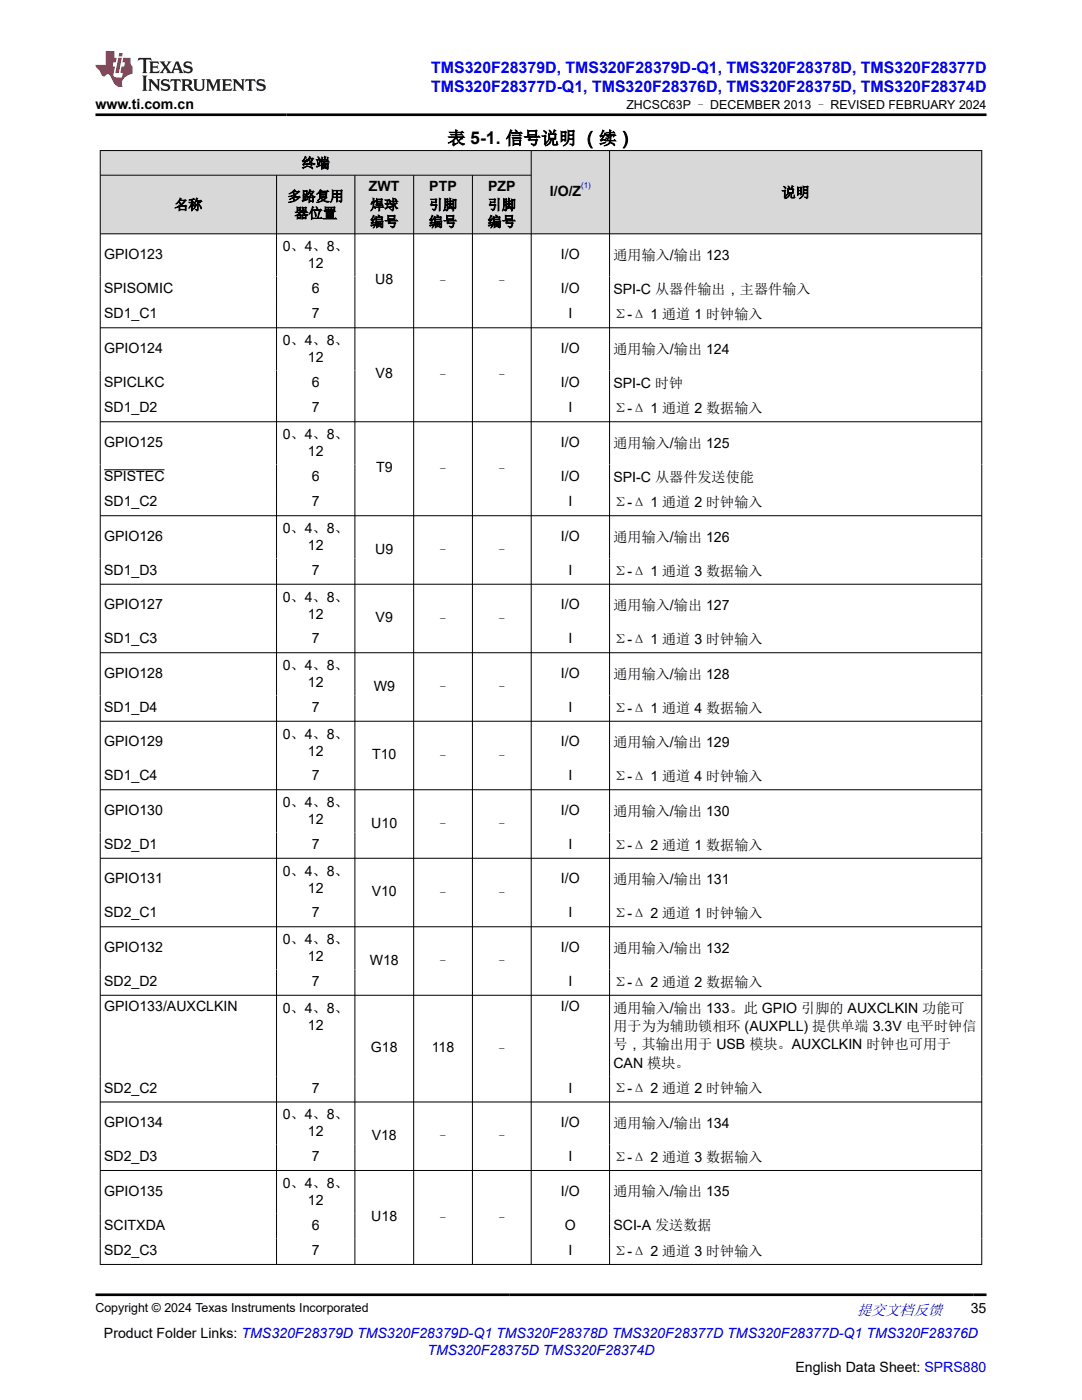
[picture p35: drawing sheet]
<svg xmlns="http://www.w3.org/2000/svg" width="216mm" height="279mm" viewBox="0 0 216 279" stroke-linecap="round" stroke-linejoin="round" font-family="sans-serif">
<defs><g id="words">
<text font-size="3.5" x="89.3" y="28.8">表 5-1. 信号说明 （续）</text>
<g font-size="3.2" fill="#00f">
<text x="86" y="14.5">TMS320F28379D, TMS320F28379D-Q1, TMS320F28378D, TMS320F28377D</text>
<text x="86" y="18.3">TMS320F28377D-Q1, TMS320F28376D, TMS320F28375D, TMS320F28374D</text>
</g>
<text font-size="3" fill="#00f" x="171" y="262.4">提交文档反馈</text>
<g font-size="2.8">
<text x="19" y="21.7">www.ti.com.cn</text>
<text x="60.2" y="33.5">终端</text>
<text x="34.8" y="41.8">名称</text>
<text x="57.4" y="40.1">多路复用</text>
<text x="73.6" y="38.2">ZWT</text>
<text x="73.9" y="41.8">焊球</text>
<text x="85.6" y="41.8">引脚</text>
<text x="85.7" y="38.2">PTP</text>
<text x="97.3" y="41.8">引脚</text>
<text x="97.4" y="38.2">PZP</text>
<text x="109.7" y="39.1">I/O/Z</text>
<text x="155.9" y="39.4">说明</text>
<text x="58.8" y="43.5">器位置</text>
<text x="73.9" y="45.2">编号</text>
<text x="85.6" y="45.2">编号</text>
<text x="97.3" y="45.2">编号</text>
<text x="20.8" y="51.7">GPIO123</text>
<text x="56.4" y="50.1">0、4、8、</text>
<text x="61.4" y="53.5">12</text>
<text x="111.9" y="51.7">I/O</text>
<text x="122.4" y="51.8">通用输入/输出 123</text>
<text x="20.8" y="58.5">SPISOMIC</text>
<text x="62.2" y="58.5">6</text>
<text x="74.9" y="56.8">U8</text>
<text x="87" y="57.1">–</text>
<text x="98.7" y="57.1">–</text>
<text x="111.9" y="58.5">I/O</text>
<text x="122.4" y="58.6">SPI-C 从器件输出，主器件输入</text>
<text x="20.8" y="63.5">SD1_C1</text>
<text x="62.2" y="63.5">7</text>
<text x="113.4" y="63.5">I</text>
<text x="122.4" y="63.7">Σ-Δ 1 通道 1 时钟输入</text>
<text x="20.8" y="70.4">GPIO124</text>
<text x="56.4" y="68.9">0、4、8、</text>
<text x="111.9" y="70.4">I/O</text>
<text x="122.4" y="70.6">通用输入/输出 124</text>
<text x="20.8" y="77.2">SPICLKC</text>
<text x="61.4" y="72.3">12</text>
<text x="62.2" y="77.2">6</text>
<text x="75" y="75.5">V8</text>
<text x="87" y="75.8">–</text>
<text x="98.7" y="75.8">–</text>
<text x="111.9" y="77.2">I/O</text>
<text x="122.4" y="77.4">SPI-C 时钟</text>
<text x="20.8" y="82.3">SD1_D2</text>
<text x="62.2" y="82.3">7</text>
<text x="113.4" y="82.3">I</text>
<text x="122.4" y="82.4">Σ-Δ 1 通道 2 数据输入</text>
<text x="20.8" y="89.2">GPIO125</text>
<text x="56.4" y="87.6">0、4、8、</text>
<text x="111.9" y="89.2">I/O</text>
<text x="122.4" y="89.3">通用输入/输出 125</text>
<text x="20.8" y="96">SPISTEC</text>
<text x="61.4" y="91">12</text>
<text x="62.2" y="96">6</text>
<text x="75" y="94.3">T9</text>
<text x="87" y="94.6">–</text>
<text x="98.7" y="94.6">–</text>
<text x="111.9" y="96">I/O</text>
<text x="20.8" y="101.1">SD1_C2</text>
<text x="62.2" y="101.1">7</text>
<text x="113.4" y="101.1">I</text>
<text x="122.4" y="96.1">SPI-C 从器件发送使能</text>
<text x="122.4" y="101.2">Σ-Δ 1 通道 2 时钟输入</text>
<text x="20.8" y="108">GPIO126</text>
<text x="56.4" y="106.4">0、4、8、</text>
<text x="111.9" y="108">I/O</text>
<text x="61.4" y="109.8">12</text>
<text x="74.9" y="110.5">U9</text>
<text x="87" y="110.8">–</text>
<text x="98.7" y="110.8">–</text>
<text x="122.4" y="108.1">通用输入/输出 126</text>
<text x="20.8" y="114.7">SD1_D3</text>
<text x="62.2" y="114.7">7</text>
<text x="113.4" y="114.7">I</text>
<text x="122.4" y="114.9">Σ-Δ 1 通道 3 数据输入</text>
<text x="20.8" y="121.6">GPIO127</text>
<text x="56.4" y="120.1">0、4、8、</text>
<text x="61.4" y="123.5">12</text>
<text x="75" y="124.2">V9</text>
<text x="87" y="124.4">–</text>
<text x="98.7" y="124.4">–</text>
<text x="111.9" y="121.6">I/O</text>
<text x="122.4" y="121.8">通用输入/输出 127</text>
<text x="20.8" y="128.4">SD1_C3</text>
<text x="62.2" y="128.4">7</text>
<text x="113.4" y="128.4">I</text>
<text x="122.4" y="128.5">Σ-Δ 1 通道 3 时钟输入</text>
<text x="20.8" y="135.3">GPIO128</text>
<text x="56.4" y="133.7">0、4、8、</text>
<text x="61.4" y="137.1">12</text>
<text x="74.6" y="137.8">W9</text>
<text x="111.9" y="135.3">I/O</text>
<text x="122.4" y="135.4">通用输入/输出 128</text>
<text x="20.8" y="142.1">SD1_D4</text>
<text x="62.2" y="142.1">7</text>
<text x="87" y="138.1">–</text>
<text x="98.7" y="138.1">–</text>
<text x="113.4" y="142.1">I</text>
<text x="122.4" y="142.2">Σ-Δ 1 通道 4 数据输入</text>
<text x="20.8" y="149">GPIO129</text>
<text x="56.4" y="147.4">0、4、8、</text>
<text x="111.9" y="149">I/O</text>
<text x="122.4" y="149.1">通用输入/输出 129</text>
<text x="20.8" y="155.7">SD1_C4</text>
<text x="61.4" y="150.8">12</text>
<text x="62.2" y="155.7">7</text>
<text x="74.2" y="151.5">T10</text>
<text x="87" y="151.8">–</text>
<text x="98.7" y="151.8">–</text>
<text x="113.4" y="155.7">I</text>
<text x="122.4" y="155.9">Σ-Δ 1 通道 4 时钟输入</text>
<text x="56.4" y="161.1">0、4、8、</text>
<text x="20.8" y="162.6">GPIO130</text>
<text x="61.4" y="164.5">12</text>
<text x="74.1" y="165.2">U10</text>
<text x="87" y="165.5">–</text>
<text x="98.7" y="165.5">–</text>
<text x="111.9" y="162.6">I/O</text>
<text x="122.4" y="162.8">通用输入/输出 130</text>
<text x="20.8" y="169.4">SD2_D1</text>
<text x="62.2" y="169.4">7</text>
<text x="113.4" y="169.4">I</text>
<text x="122.4" y="169.6">Σ-Δ 2 通道 1 数据输入</text>
<text x="20.8" y="176.3">GPIO131</text>
<text x="56.4" y="174.8">0、4、8、</text>
<text x="61.4" y="178.1">12</text>
<text x="74.2" y="178.9">V10</text>
<text x="87" y="179.1">–</text>
<text x="98.7" y="179.1">–</text>
<text x="111.9" y="176.3">I/O</text>
<text x="122.4" y="176.5">通用输入/输出 131</text>
<text x="20.8" y="183.1">SD2_C1</text>
<text x="62.2" y="183.1">7</text>
<text x="113.4" y="183.1">I</text>
<text x="122.4" y="183.2">Σ-Δ 2 通道 1 时钟输入</text>
<text x="20.8" y="190">GPIO132</text>
<text x="56.4" y="188.4">0、4、8、</text>
<text x="61.4" y="191.8">12</text>
<text x="111.9" y="190">I/O</text>
<text x="122.4" y="190.1">通用输入/输出 132</text>
<text x="20.8" y="196.8">SD2_D2</text>
<text x="62.2" y="196.8">7</text>
<text x="73.8" y="192.5">W18</text>
<text x="87" y="192.8">–</text>
<text x="98.7" y="192.8">–</text>
<text x="113.4" y="196.8">I</text>
<text x="122.4" y="196.9">Σ-Δ 2 通道 2 数据输入</text>
<text x="20.8" y="201.8">GPIO133/AUXCLKIN</text>
<text x="56.4" y="202.1">0、4、8、</text>
<text x="111.9" y="201.8">I/O</text>
<text x="122.4" y="202.1">通用输入/输出 133。此 GPIO 引脚的 AUXCLKIN 功能可</text>
<text x="61.4" y="205.5">12</text>
<text x="122.4" y="205.8">用于为为辅助锁相环 (AUXPLL) 提供单端 3.3V 电平时钟信</text>
<text x="122.4" y="209.4">号，其输出用于 USB 模块。AUXCLKIN 时钟也可用于</text>
<text x="74" y="210">G18</text>
<text x="86.2" y="210">118</text>
<text x="98.7" y="210.3">–</text>
<text x="122.4" y="213.1">CAN 模块。</text>
<text x="20.8" y="218.1">SD2_C2</text>
<text x="62.2" y="218.1">7</text>
<text x="113.4" y="218.1">I</text>
<text x="122.4" y="218.2">Σ-Δ 2 通道 2 时钟输入</text>
<text x="20.8" y="225">GPIO134</text>
<text x="56.4" y="223.4">0、4、8、</text>
<text x="61.4" y="226.8">12</text>
<text x="74.2" y="227.5">V18</text>
<text x="87" y="227.8">–</text>
<text x="98.7" y="227.8">–</text>
<text x="111.9" y="225">I/O</text>
<text x="122.4" y="225.1">通用输入/输出 134</text>
<text x="20.8" y="231.7">SD2_D3</text>
<text x="62.2" y="231.7">7</text>
<text x="113.4" y="231.7">I</text>
<text x="122.4" y="231.9">Σ-Δ 2 通道 3 数据输入</text>
<text x="20.8" y="238.6">GPIO135</text>
<text x="56.4" y="237.1">0、4、8、</text>
<text x="111.9" y="238.6">I/O</text>
<text x="122.4" y="238.8">通用输入/输出 135</text>
<text x="20.8" y="245.4">SCITXDA</text>
<text x="61.4" y="240.5">12</text>
<text x="62.2" y="245.4">6</text>
<text x="74.1" y="243.7">U18</text>
<text x="87" y="244">–</text>
<text x="98.7" y="244">–</text>
<text x="112.7" y="245.4">O</text>
<text x="122.4" y="245.5">SCI-A 发送数据</text>
<text x="20.8" y="250.5">SD2_C3</text>
<text x="62.2" y="250.5">7</text>
<text x="113.4" y="250.5">I</text>
<text x="122.4" y="250.6">Σ-Δ 2 通道 3 时钟输入</text>
<text x="193.7" y="262.1">35</text>
<text x="20.7" y="266.9">Product Folder Links: TMS320F28379D TMS320F28379D-Q1 TMS320F28378D TMS320F28377D TMS320F28377D-Q1 TMS320F28376D</text>
<text x="158.7" y="273.7">English Data Sheet: SPRS880</text>
</g>
<text font-size="2.8" fill="#00f" x="85.3" y="270.3">TMS320F28375D TMS320F28374D</text>
<g font-size="2.5">
<text x="125" y="21.8">ZHCSC63P – DECEMBER 2013 – REVISED FEBRUARY 2024</text>
<text x="19" y="261.8">Copyright © 2024 Texas Instruments Incorporated</text>
</g>
<text font-size="1.6" fill="#00f" x="116" y="37.4">(1)</text>
</g></defs>
<g fill="#d8d8d8">
<path d="M20 30h175.9v5h-175.9z" fill-rule="evenodd"/>
<path d="M20.1 30.1h85.8v4.8h-85.8z" fill-rule="evenodd"/>
<path d="M106.1 30.1h15.5v16.5h-15.5z" fill-rule="evenodd"/>
<path d="M121.7 30.1h74.1v16.5h-74.1z" fill-rule="evenodd"/>
<path d="M20.1 35h35v11.6h-35z" fill-rule="evenodd"/>
<path d="M55.2 35h15.6v11.6h-15.6z" fill-rule="evenodd"/>
<path d="M70.9 35h11.6v11.6h-11.6z" fill-rule="evenodd"/>
<path d="M82.6 35h11.6v11.6h-11.6z" fill-rule="evenodd"/>
<path d="M94.3 35h11.6v11.6h-11.6z" fill-rule="evenodd"/>
</g>
<g fill="none" stroke="#000" stroke-width=".2">
<path d="M19.9 30h176.1M19.9 35h86.2M20 30v222.4M55.2 35v217.4M70.8 35v217.4M82.5 35v217.4M94.3 35v217.4M106 30v222.4M121.6 30v222.4M195.9 30v222.4M196 46.7h-176.1M19.9 65.4h176.1"/>
<path d="M19.9 84.2h176.1M20.8 93.8h12M19.9 102.9h176.1M19.9 116.6h176.1M19.9 130.3h176.1M19.9 143.9h176.1M19.9 157.6h176.1M19.9 171.3h176.1M19.9 185h176.1M19.9 198.6h176.1M19.9 219.9h176.1M19.9 233.6h176.1"/>
<path d="M19.9 252.3h176.1"/>
</g>
<path d="M27.7 11.6l-.2 .5 .5-.2h.6v.1v2.2l-.2 .4h1l-.2-.4v-2.2v-.1h.5l.5 .2-.1-.5zM29.8 12.3l.2 .4v1.5l-.2 .4h1.9l.1-.6a1.08 1.08 0 0 1-1.3 .2v-.7h.6l.4 .2v-.7l-.4 .2h-.6v-.5l.2-.2a1 1 0 0 1 1 .3l-.1-.5zM31.8 12.3l1 1.1-1 1.2h.9l-.2-.2 .4-.8 .5 .8-.2 .2h1.6l-.2-.2 .1-.5h1l.1 .5-.1 .2h.9l-.2-.3-.8-2h-.5l-1 2.2-.8-1.1 .9-1.1h-.8l.2 .2-.5 .6-.3-.6 .1-.2zM35.2 12.7l.4 1h-.8zM36.8 12.4a.65 .65 0 0 0-.2 .7 .65 .65 0 0 0 .6 .5l.7 .1 .1 .3a.79 .79 0 0 1-.7 .4 .79 .79 0 0 1-.7-.5l.1 .7 .2-.1a.93 .93 0 0 0 1.1 .1 .93 .93 0 0 0 .4-1 1.46 1.46 0 0 0-1.2-.6l-.1-.3a1.09 1.09 0 0 1 1.2 .2l-.2-.6-.1 .1-.6-.2zM28.4 15.1l.2 .4v2.2l-.2 .4h1l-.2-.4v-2.2l.2-.4zM29.6 15.8l.2 .4v1.5l-.2 .4h.8l-.3-.4v-1.3l1.7 1.8v-2l.2-.4h-.8l.2 .2 .1 1.1-1.2-1.3zM32.3 15.9a.65 .65 0 0 0-.2 .8 .65 .65 0 0 0 .7 .4l.6 .2 .1 .2a.79 .79 0 0 1-.7 .4 .79 .79 0 0 1-.7-.5l.1 .7 .2-.1a.93 .93 0 0 0 1.1 .1 .93 .93 0 0 0 .4-.9 1.46 1.46 0 0 0-1.2-.6l-.1-.4a1.09 1.09 0 0 1 1.2 .2l-.2-.6-.1 .1-.6-.1zM34.1 15.8l-.1 .6a.63 .63 0 0 1 .7-.3l.1 1.6-.3 .4h1l-.2-.4v-1.6a.66 .66 0 0 1 .8 .3l-.1-.6zM36.2 15.8l.2 .4v1.5l-.2 .4h.9l-.2-.2v-.7h.5l.1 .2a.79 .79 0 0 0 1.2 .6l-1-.9a.61 .61 0 0 0 .6-.6 .61 .61 0 0 0-.5-.7zM36.9 16.1h.2a.47 .47 0 0 1 .5 .1 .47 .47 0 0 1 .1 .5l-.2 .1-.6 .1zM38.5 15.8l.2 .2a2.27 2.27 0 0 0 .4 2 1.04 1.04 0 0 0 1.7-.7v-1.3l.2-.2h-.8l.2 .4v1.1a.6 .6 0 0 1-.6 .6 .6 .6 0 0 1-.6-.6v-1.1l.3-.4zM41.1 15.8l.2 .4v1.5l-.2 .4h.7l-.2-.4v-1.4l.9 1.9 .8-1.9v1.4l-.2 .4h1l-.3-.4v-1.5l.3-.4h-.8l-.7 1.5-.7-1.5zM44.3 15.8l.2 .4v1.5l-.2 .4h1.9l.1-.6a1.09 1.09 0 0 1-1.3 .2v-.7h.6l.4 .2v-.6l-.4 .2h-.6v-.6l.2-.1a1.01 1.01 0 0 1 1 .3l-.1-.6zM46.4 15.8l.3 .4v1.5l-.3 .4h.8l-.2-.4v-1.3l1.6 1.8v-2l.2-.4h-.7l.2 .2v1.1l-1.2-1.3zM49 15.8l-.1 .6a.63 .63 0 0 1 .8-.3v1.6l-.3 .4h1l-.2-.4v-1.6a.66 .66 0 0 1 .8 .3l-.1-.6zM51.4 15.9a.65 .65 0 0 0-.2 .8 .65 .65 0 0 0 .6 .4l.6 .2 .2 .2a.79 .79 0 0 1-.8 .4 .79 .79 0 0 1-.6-.5l.1 .7 .2-.1a.93 .93 0 0 0 1 .1 .93 .93 0 0 0 .5-.9 1.46 1.46 0 0 0-1.3-.6l-.1-.4a1.09 1.09 0 0 1 1.3 .2l-.2-.6-.2 .1-.5-.1z" fill="#231f20"/>
<path d="M21.1 10.2v2.8h-2.1l.1 .3 .9 1a.95 .95 0 0 0 .9 .9 .59 .59 0 0 1 .6-.4 .59 .59 0 0 1 .5 .4l.4 .7a1.59 1.59 0 0 0 2.1 1.4 1.61 1.61 0 0 1 1-2.3l1-.3-.1-1.5a1.59 1.59 0 0 1-.4-1.7h-1.4l-.2 .9h.5l-.1 .9h-.5l-.2 1v.2l.4 .1-.2 .9h-.6a.73 .73 0 0 1-1.1-.7l.3-1.5h-.5l.2-.9h.5l.2-.9h-.5v-1.3zM23.6 11.5l-.6 3.1h.7l.6-3.1zM23.8 10.6l-.1 .6h.7l.1-.6z" fill="#ed1c24"/>
<path d="M19 22.9h177.8M19 258.4h177.8" fill="none" stroke="#000" stroke-width=".53"/>
<use href="#words"/>
</svg>
